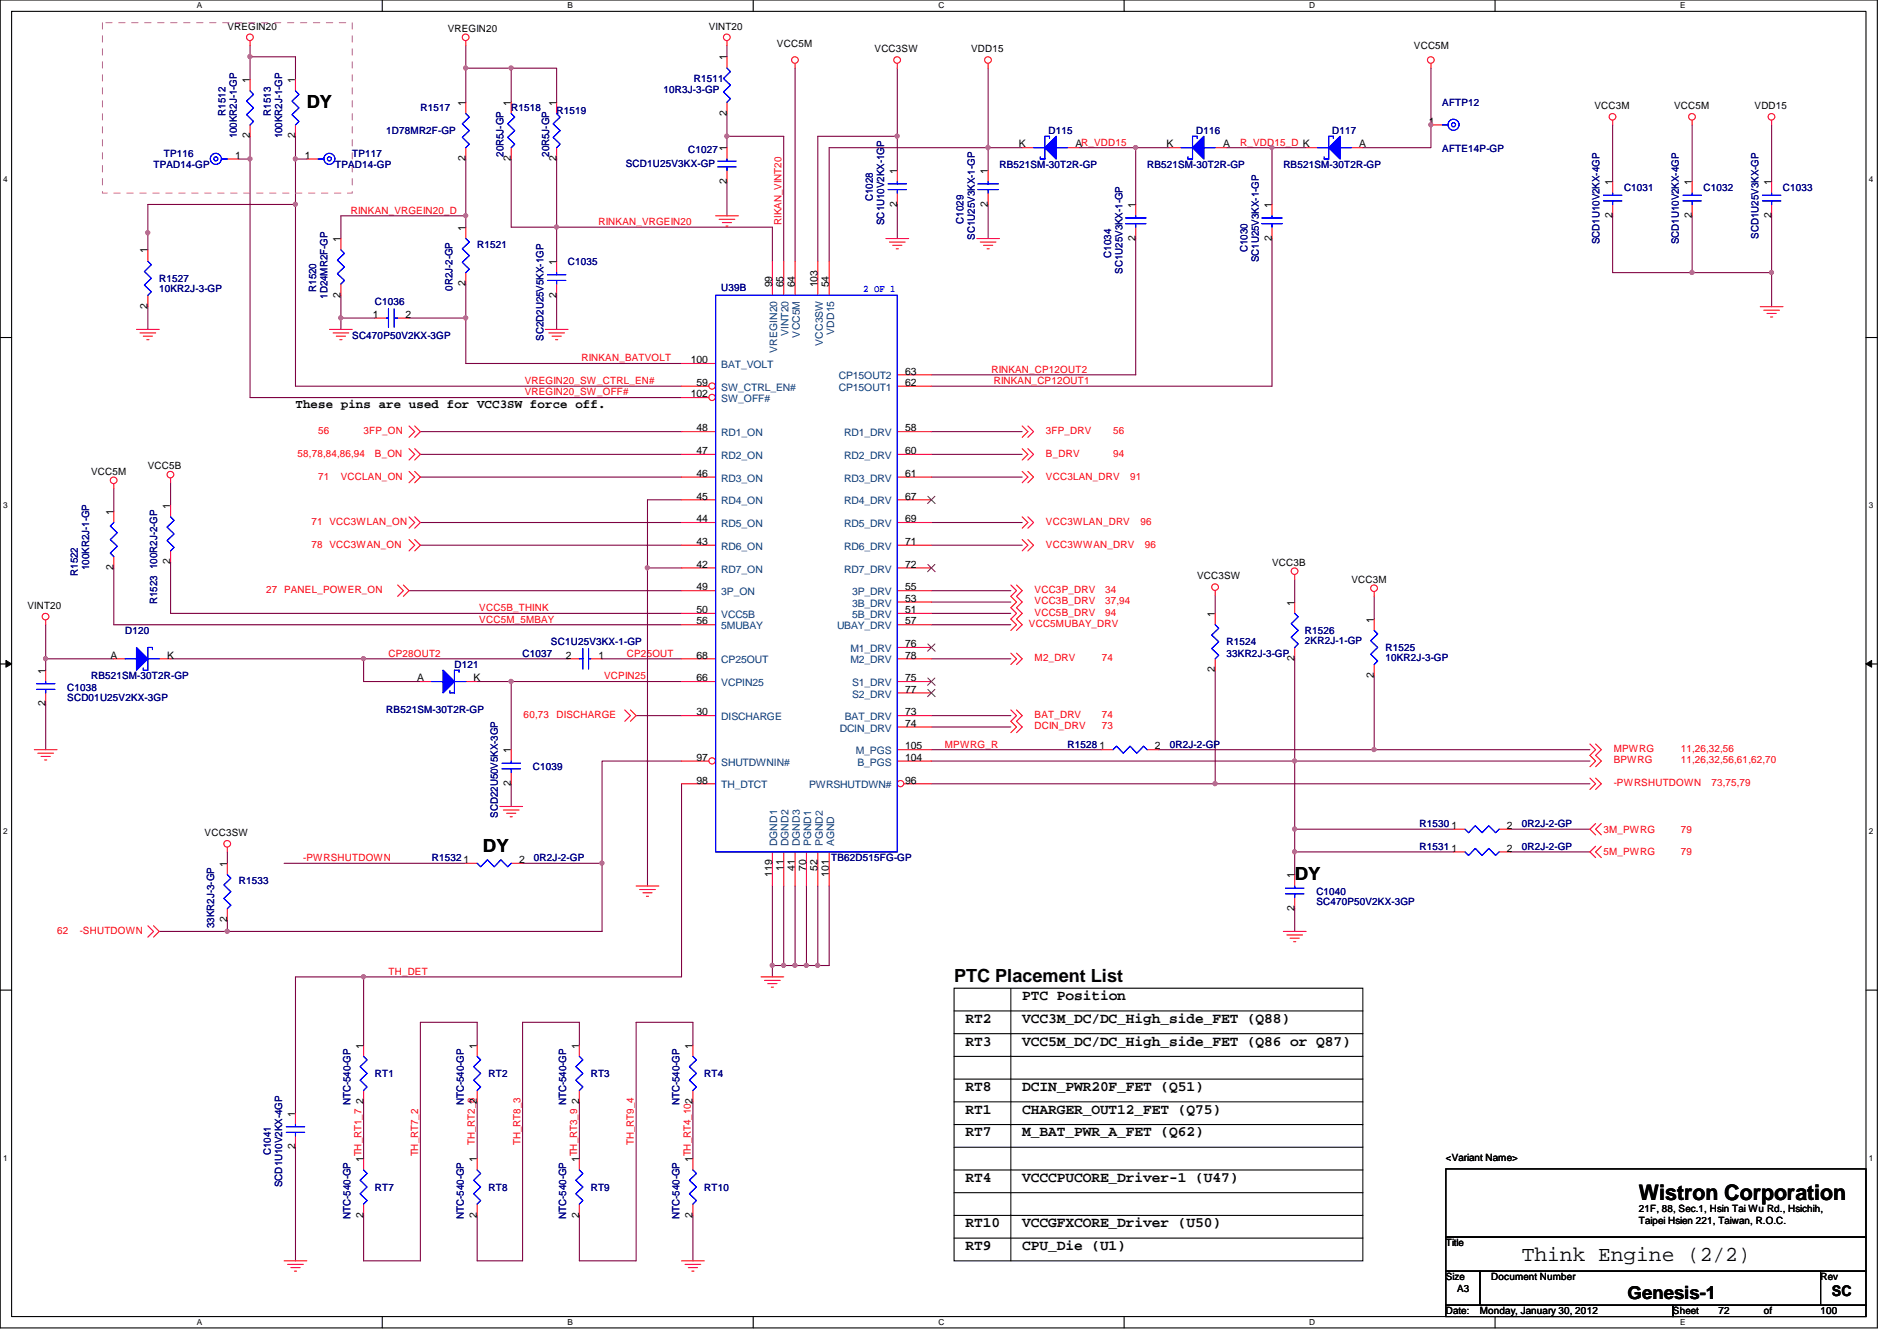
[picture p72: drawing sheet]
<svg xmlns="http://www.w3.org/2000/svg" width="297mm" height="210mm" viewBox="0 0 297 210" stroke-linecap="round" stroke-linejoin="round" font-family="sans-serif">
<defs><g id="words">
<g font-size="3.3">
<text x="256.6" y="187.9">Wistron Corporation</text>
<text x="238.3" y="197.4">Think Engine (2/2)</text>
</g>
<g font-size="2.8">
<text x="48" y="16.8">DY</text>
<text x="75.6" y="133.3">DY</text>
<text x="202.7" y="137.8">DY</text>
<text x="149.4" y="153.8">PTC Placement List</text>
<text x="254.8" y="203.4">Genesis-1</text>
</g>
<g font-size="2.3">
<text x="151.2" y="160.1">RT2</text>
<text x="160.1" y="160.1">VCC3M_DC/DC_High_side_FET (Q88)</text>
<text x="160.1" y="156.5">PTC Position</text>
<text x="151.2" y="163.7">RT3</text>
<text x="160.1" y="163.7">VCC5M_DC/DC_High_side_FET (Q86 or Q87)</text>
<text x="151.2" y="170.8">RT8</text>
<text x="160.1" y="170.8">DCIN_PWR20F_FET (Q51)</text>
<text x="151.2" y="174.3">RT1</text>
<text x="151.2" y="177.9">RT7</text>
<text x="160.1" y="174.3">CHARGER_OUT12_FET (Q75)</text>
<text x="160.1" y="177.9">M_BAT_PWR_A_FET (Q62)</text>
<text x="151.2" y="185">RT4</text>
<text x="160.1" y="185">VCCCPUCORE_Driver-1 (U47)</text>
<text x="151.2" y="192.1">RT10</text>
<text x="151.2" y="195.7">RT9</text>
<text x="160.1" y="192.1">VCCGFXCORE_Driver (U50)</text>
<text x="160.1" y="195.7">CPU_Die (U1)</text>
<text x="286.8" y="202.9">SC</text>
</g>
<text font-size="1.9" x="46.3" y="63.8">These pins are used for VCC3SW force off.</text>
<g font-size="1.6">
<text x="35.6" y="4.7">VREGIN20</text>
<text x="70.1" y="5">VREGIN20</text>
<text x="111" y="4.7">VINT20</text>
<text x="113.8" y="9.4" transform="rotate(-90 113.8 9.4)">1</text>
<text x="121.7" y="7.3">VCC5M</text>
<text x="136.9" y="8.2">VCC3SW</text>
<text x="152.1" y="8.2">VDD15</text>
<text x="221.4" y="7.7">VCC5M</text>
<text x="39.1" y="13" transform="rotate(-90 39.1 13)">1</text>
<text x="46.2" y="13" transform="rotate(-90 46.2 13)">1</text>
<text x="72.9" y="16.6" transform="rotate(-90 72.9 16.6)">1</text>
<text x="80" y="16.6" transform="rotate(-90 80 16.6)">1</text>
<text x="87.1" y="16.6" transform="rotate(-90 87.1 16.6)">1</text>
<text x="249.7" y="17.1">VCC3M</text>
<text x="262.1" y="17.1">VCC5M</text>
<text x="274.7" y="17.1">VDD15</text>
<text x="39.1" y="21.7" transform="rotate(-90 39.1 21.7)">2</text>
<text x="46.2" y="21.7" transform="rotate(-90 46.2 21.7)">2</text>
<text x="113.8" y="23.7" transform="rotate(-90 113.8 23.7)">1</text>
<text x="113.8" y="18.1" transform="rotate(-90 113.8 18.1)">2</text>
<text x="159.6" y="23.1">K</text>
<text x="168.4" y="23.1">AR_VDD15</text>
<text x="182.7" y="23.1">K</text>
<text x="191.5" y="23.1">A</text>
<text x="212.8" y="23.1">A</text>
<text x="223.7" y="19.5">1</text>
<text x="36.8" y="24.8">1</text>
<text x="47.7" y="24.8">1</text>
<text x="72.9" y="25.2" transform="rotate(-90 72.9 25.2)">2</text>
<text x="80" y="25.2" transform="rotate(-90 80 25.2)">2</text>
<text x="87.1" y="25.2" transform="rotate(-90 87.1 25.2)">2</text>
<text x="113.8" y="28.8" transform="rotate(-90 113.8 28.8)">2</text>
<text x="140.5" y="27.2" transform="rotate(-90 140.5 27.2)">1</text>
<text x="154.7" y="27.2" transform="rotate(-90 154.7 27.2)">1</text>
<text x="252.5" y="29" transform="rotate(-90 252.5 29)">1</text>
<text x="264.9" y="29" transform="rotate(-90 264.9 29)">1</text>
<text x="277.4" y="29" transform="rotate(-90 277.4 29)">1</text>
<text x="140.5" y="32.3" transform="rotate(-90 140.5 32.3)">2</text>
<text x="154.7" y="32.3" transform="rotate(-90 154.7 32.3)">2</text>
<text x="177.8" y="32.6" transform="rotate(-90 177.8 32.6)">1</text>
<text x="199.1" y="32.6" transform="rotate(-90 199.1 32.6)">1</text>
<text x="252.5" y="34.1" transform="rotate(-90 252.5 34.1)">2</text>
<text x="264.9" y="34.1" transform="rotate(-90 264.9 34.1)">2</text>
<text x="277.4" y="34.1" transform="rotate(-90 277.4 34.1)">2</text>
<text x="23.1" y="39.7" transform="rotate(-90 23.1 39.7)">1</text>
<text x="53.3" y="37.9" transform="rotate(-90 53.3 37.9)">1</text>
<text x="72.9" y="36.1" transform="rotate(-90 72.9 36.1)">1</text>
<text x="87.1" y="41.4" transform="rotate(-90 87.1 41.4)">1</text>
<text x="177.8" y="37.7" transform="rotate(-90 177.8 37.7)">2</text>
<text x="199.1" y="37.7" transform="rotate(-90 199.1 37.7)">2</text>
<text x="53.3" y="46.6" transform="rotate(-90 53.3 46.6)">2</text>
<text x="72.9" y="44.8" transform="rotate(-90 72.9 44.8)">2</text>
<text x="87.1" y="46.6" transform="rotate(-90 87.1 46.6)">2</text>
<text x="120.9" y="45" transform="rotate(-90 120.9 45)">99</text>
<text x="122.7" y="45" transform="rotate(-90 122.7 45)">65</text>
<text x="124.5" y="45" transform="rotate(-90 124.5 45)">64</text>
<text x="128" y="45" transform="rotate(-90 128 45)">103</text>
<text x="129.8" y="45" transform="rotate(-90 129.8 45)">54</text>
<text x="23.1" y="48.3" transform="rotate(-90 23.1 48.3)">2</text>
<text x="58.4" y="49.7">1</text>
<text x="63.5" y="49.7">2</text>
<text x="108.2" y="56.9">100</text>
<text x="141.7" y="58.6">63</text>
<text x="108.2" y="62.2">102</text>
<text x="109" y="60.4">59</text>
<text x="141.7" y="60.4">62</text>
<text x="109" y="67.5">48</text>
<text x="109" y="71.1">47</text>
<text x="141.7" y="67.5">58</text>
<text x="141.7" y="71.1">60</text>
<text x="14.3" y="74.3">VCC5M</text>
<text x="23.2" y="73.4">VCC5B</text>
<text x="109" y="74.6">46</text>
<text x="141.7" y="74.6">61</text>
<text x="17.8" y="80.6" transform="rotate(-90 17.8 80.6)">1</text>
<text x="26.7" y="79.7" transform="rotate(-90 26.7 79.7)">1</text>
<text x="109" y="78.2">45</text>
<text x="109" y="81.7">44</text>
<text x="141.7" y="78.2">67</text>
<text x="141.7" y="81.7">69</text>
<text x="17.8" y="89.2" transform="rotate(-90 17.8 89.2)">2</text>
<text x="26.7" y="88.3" transform="rotate(-90 26.7 88.3)">2</text>
<text x="109" y="85.3">43</text>
<text x="109" y="88.9">42</text>
<text x="141.7" y="85.3">71</text>
<text x="141.7" y="88.9">72</text>
<text x="199.2" y="88.6">VCC3B</text>
<text x="4.3" y="95.3">VINT20</text>
<text x="109" y="92.4">49</text>
<text x="109" y="96">50</text>
<text x="141.7" y="92.4">55</text>
<text x="141.7" y="94.2">53</text>
<text x="141.7" y="96">51</text>
<text x="187.4" y="90.7">VCC3SW</text>
<text x="202.7" y="94.8" transform="rotate(-90 202.7 94.8)">1</text>
<text x="211.6" y="91.2">VCC3M</text>
<text x="109" y="97.7">56</text>
<text x="141.7" y="101.3">76</text>
<text x="141.7" y="97.7">57</text>
<text x="190.2" y="96.6" transform="rotate(-90 190.2 96.6)">1</text>
<text x="215.1" y="97.5" transform="rotate(-90 215.1 97.5)">1</text>
<text x="7.1" y="105.5" transform="rotate(-90 7.1 105.5)">1</text>
<text x="17.3" y="103.1">A</text>
<text x="26.2" y="103.1">K</text>
<text x="65.3" y="106.6">A</text>
<text x="74.2" y="106.6">K</text>
<text x="88.6" y="103.1">2</text>
<text x="93.7" y="103.1">1</text>
<text x="109" y="103.1">68</text>
<text x="109" y="106.6">66</text>
<text x="141.7" y="103.1">78</text>
<text x="141.7" y="106.6">75</text>
<text x="190.2" y="105.2" transform="rotate(-90 190.2 105.2)">2</text>
<text x="202.7" y="103.5" transform="rotate(-90 202.7 103.5)">2</text>
<text x="215.1" y="106.1" transform="rotate(-90 215.1 106.1)">2</text>
<text x="7.1" y="110.6" transform="rotate(-90 7.1 110.6)">2</text>
<text x="109" y="112">30</text>
<text x="141.7" y="108.4">77</text>
<text x="141.7" y="112">73</text>
<text x="141.7" y="113.7">74</text>
<text x="80" y="117.9" transform="rotate(-90 80 117.9)">1</text>
<text x="109" y="119.1">97</text>
<text x="141.7" y="119.1">104</text>
<text x="141.7" y="117.3">105</text>
<text x="172.2" y="117.3">1</text>
<text x="180.8" y="117.3">2</text>
<text x="80" y="123" transform="rotate(-90 80 123)">2</text>
<text x="109" y="122.6">98</text>
<text x="141.7" y="122.6">96</text>
<text x="32" y="130.9">VCC3SW</text>
<text x="227.3" y="129.8">1</text>
<text x="236" y="129.8">2</text>
<text x="35.6" y="135.7" transform="rotate(-90 35.6 135.7)">1</text>
<text x="72.6" y="135.1">1</text>
<text x="81.3" y="135.1">2</text>
<text x="120.9" y="137.2" transform="rotate(-90 120.9 137.2)">119</text>
<text x="122.7" y="136.4" transform="rotate(-90 122.7 136.4)">11</text>
<text x="124.5" y="136.4" transform="rotate(-90 124.5 136.4)">41</text>
<text x="126.2" y="136.4" transform="rotate(-90 126.2 136.4)">70</text>
<text x="128" y="136.4" transform="rotate(-90 128 136.4)">52</text>
<text x="129.8" y="137.2" transform="rotate(-90 129.8 137.2)">101</text>
<text x="202.7" y="137.5" transform="rotate(-90 202.7 137.5)">1</text>
<text x="227.3" y="133.3">1</text>
<text x="236" y="133.3">2</text>
<text x="202.7" y="142.6" transform="rotate(-90 202.7 142.6)">2</text>
<text x="35.6" y="144.4" transform="rotate(-90 35.6 144.4)">2</text>
<text x="56.9" y="164.1" transform="rotate(-90 56.9 164.1)">1</text>
<text x="74.7" y="164.1" transform="rotate(-90 74.7 164.1)">1</text>
<text x="90.7" y="164.1" transform="rotate(-90 90.7 164.1)">1</text>
<text x="108.5" y="164.1" transform="rotate(-90 108.5 164.1)">1</text>
<text x="56.9" y="172.8" transform="rotate(-90 56.9 172.8)">2</text>
<text x="74.7" y="172.8" transform="rotate(-90 74.7 172.8)">2</text>
<text x="90.7" y="172.8" transform="rotate(-90 90.7 172.8)">2</text>
<text x="46.2" y="179.9" transform="rotate(-90 46.2 179.9)">2</text>
<text x="46.2" y="174.8" transform="rotate(-90 46.2 174.8)">1</text>
<text x="56.9" y="181.9" transform="rotate(-90 56.9 181.9)">1TH_RT1_7</text>
<text x="74.7" y="181.9" transform="rotate(-90 74.7 181.9)">1</text>
<text x="90.7" y="181.9" transform="rotate(-90 90.7 181.9)">1TH_RT3_9</text>
<text x="108.5" y="181.9" transform="rotate(-90 108.5 181.9)">1TH_RT4_102</text>
<text x="226.4" y="181.7">&lt;Variant Name&gt;</text>
<text x="56.9" y="190.6" transform="rotate(-90 56.9 190.6)">2</text>
<text x="74.7" y="190.6" transform="rotate(-90 74.7 190.6)">2</text>
<text x="90.7" y="190.6" transform="rotate(-90 90.7 190.6)">2</text>
<text x="108.5" y="190.6" transform="rotate(-90 108.5 190.6)">2</text>
<text x="256.6" y="189.7">21F, 88, Sec.1, Hsin Tai Wu Rd., Hsichih,</text>
<text x="256.6" y="191.6">Taipei Hsien 221, Taiwan, R.O.C.</text>
<text x="226.4" y="195.1">Title</text>
<text x="226.4" y="200.4">Size</text>
<text x="228.2" y="202.2">A3</text>
<text x="233.5" y="200.4">Document Number</text>
<text x="285.1" y="200.4">Rev</text>
<text x="226.4" y="205.7">Date:</text>
<text x="231.7" y="205.7">Monday, January 30, 2012</text>
<text x="262" y="205.7">Sheet</text>
<text x="269.1" y="205.7">72</text>
<text x="276.2" y="205.7">of</text>
<text x="285.1" y="205.7">100</text>
</g>
<g font-size="1.6" fill="#000080">
<text x="65.8" y="17.4">R1517</text>
<text x="80" y="17.4">R1518</text>
<text x="87.2" y="17.8">R1519</text>
<text x="103.9" y="14.6">10R3J-3-GP</text>
<text x="108.7" y="12.8">R1511</text>
<text x="225.8" y="16.6">AFTP12</text>
<text x="35.3" y="18.1" transform="rotate(-90 35.3 18.1)">R1512</text>
<text x="37.1" y="21.7" transform="rotate(-90 37.1 21.7)">100KR2J-1-GP</text>
<text x="42.4" y="18.1" transform="rotate(-90 42.4 18.1)">R1513</text>
<text x="44.2" y="21.7" transform="rotate(-90 44.2 21.7)">100KR2J-1-GP</text>
<text x="60.5" y="21">1D78MR2F-GP</text>
<text x="164.2" y="21">D115</text>
<text x="187.3" y="21">D116</text>
<text x="208.6" y="21">D117</text>
<text x="225.8" y="23.8">AFTE14P-GP</text>
<text x="24" y="26.3">TPAD14-GP</text>
<text x="25.7" y="24.6">TP116</text>
<text x="52.5" y="26.3">TPAD14-GP</text>
<text x="55.2" y="24.6">TP117</text>
<text x="78.9" y="24.6" transform="rotate(-90 78.9 24.6)">20R5J-GP</text>
<text x="86" y="24.6" transform="rotate(-90 86 24.6)">20R5J-GP</text>
<text x="98" y="26.2">SCD1U25V3KX-GP</text>
<text x="107.8" y="24">C1027</text>
<text x="156.5" y="26.3">RB521SM-30T2R-GP</text>
<text x="179.6" y="26.3">RB521SM-30T2R-GP</text>
<text x="201" y="26.3">RB521SM-30T2R-GP</text>
<text x="254.3" y="29.9">C1031</text>
<text x="266.7" y="29.9">C1032</text>
<text x="279.2" y="29.9">C1033</text>
<text x="136.6" y="31.5" transform="rotate(-90 136.6 31.5)">C1028</text>
<text x="138.4" y="35.2" transform="rotate(-90 138.4 35.2)">SC1U10V2KX-1GP</text>
<text x="150.9" y="35" transform="rotate(-90 150.9 35)">C1029</text>
<text x="74.7" y="38.8">R1521</text>
<text x="88.9" y="41.4">C1035</text>
<text x="152.7" y="37.5" transform="rotate(-90 152.7 37.5)">SC1U25V3KX-1-GP</text>
<text x="174" y="40.3" transform="rotate(-90 174 40.3)">C1034</text>
<text x="195.3" y="39.5" transform="rotate(-90 195.3 39.5)">C1030</text>
<text x="197.1" y="41.1" transform="rotate(-90 197.1 41.1)">SC1U25V3KX-1-GP</text>
<text x="250.4" y="38.2" transform="rotate(-90 250.4 38.2)">SCD1U10V2KX-4GP</text>
<text x="262.9" y="38.2" transform="rotate(-90 262.9 38.2)">SCD1U10V2KX-4GP</text>
<text x="275.3" y="37.3" transform="rotate(-90 275.3 37.3)">SCD1U25V3KX-GP</text>
<text x="24.9" y="44.1">R1527</text>
<text x="24.9" y="45.7">10KR2J-3-GP</text>
<text x="49.5" y="45.7" transform="rotate(-90 49.5 45.7)">R1520</text>
<text x="51.3" y="46.8" transform="rotate(-90 51.3 46.8)">1D24MR2F-GP</text>
<text x="58.7" y="47.7">C1036</text>
<text x="70.9" y="45.5" transform="rotate(-90 70.9 45.5)">0R2J-2-GP</text>
<text x="112.9" y="45.6">U39B</text>
<text x="175.8" y="42.8" transform="rotate(-90 175.8 42.8)">SC1U25V3KX-1-GP</text>
<text x="55.2" y="53">SC470P50V2KX-3GP</text>
<text x="85.1" y="53.3" transform="rotate(-90 85.1 53.3)">SC2D2U25V5KX-1GP</text>
<text x="14" y="89.2" transform="rotate(-90 14 89.2)">100KR2J-1-GP</text>
<text x="12.2" y="90.1" transform="rotate(-90 12.2 90.1)">R1522</text>
<text x="24.6" y="94.6" transform="rotate(-90 24.6 94.6)">R1523 100R2J-2-GP</text>
<text x="19.6" y="99.2">D120</text>
<text x="86.3" y="101">SC1U25V3KX-1-GP</text>
<text x="192.1" y="101">R1524</text>
<text x="204.3" y="99.2">R1526</text>
<text x="204.3" y="100.8">2KR2J-1-GP</text>
<text x="217" y="101.9">R1525</text>
<text x="14.3" y="106.3">RB521SM-30T2R-GP</text>
<text x="71.2" y="104.6">D121</text>
<text x="81.8" y="102.8">C1037</text>
<text x="192.1" y="102.8">33KR2J-3-GP</text>
<text x="217" y="103.5">10KR2J-3-GP</text>
<text x="10.5" y="108.1">C1038</text>
<text x="10.5" y="109.7">SCD01U25V2KX-3GP</text>
<text x="60.5" y="111.7">RB521SM-30T2R-GP</text>
<text x="167.2" y="117">R1528</text>
<text x="183.2" y="117">0R2J-2-GP</text>
<text x="83.4" y="120.6">C1039</text>
<text x="78" y="128" transform="rotate(-90 78 128)">SCD22U50V5KX-3GP</text>
<text x="222.3" y="129.5">R1530</text>
<text x="238.3" y="129.5">0R2J-2-GP</text>
<text x="67.6" y="134.8">R1532</text>
<text x="83.6" y="134.8">0R2J-2-GP</text>
<text x="130.2" y="134.8">TB62D515FG-GP</text>
<text x="222.3" y="133">R1531</text>
<text x="238.3" y="133">0R2J-2-GP</text>
<text x="37.4" y="138.3">R1533</text>
<text x="206.1" y="140.1">C1040</text>
<text x="206.1" y="141.7">SC470P50V2KX-3GP</text>
<text x="33.5" y="145.2" transform="rotate(-90 33.5 145.2)">33KR2J-3-GP</text>
<text x="54.9" y="173" transform="rotate(-90 54.9 173)">NTC-540-GP</text>
<text x="58.7" y="168.6">RT1</text>
<text x="72.6" y="173" transform="rotate(-90 72.6 173)">NTC-540-GP</text>
<text x="76.5" y="168.6">RT2</text>
<text x="88.6" y="173" transform="rotate(-90 88.6 173)">NTC-540-GP</text>
<text x="92.5" y="168.6">RT3</text>
<text x="106.4" y="173" transform="rotate(-90 106.4 173)">NTC-540-GP</text>
<text x="110.3" y="168.6">RT4</text>
<text x="42.4" y="180.8" transform="rotate(-90 42.4 180.8)">C1041</text>
<text x="44.2" y="185.8" transform="rotate(-90 44.2 185.8)">SCD1U10V2KX-4GP</text>
<text x="54.9" y="190.8" transform="rotate(-90 54.9 190.8)">NTC-540-GP</text>
<text x="58.7" y="186.4">RT7</text>
<text x="72.6" y="190.8" transform="rotate(-90 72.6 190.8)">NTC-540-GP</text>
<text x="76.5" y="186.4">RT8</text>
<text x="88.6" y="190.8" transform="rotate(-90 88.6 190.8)">NTC-540-GP</text>
<text x="92.5" y="186.4">RT9</text>
<text x="106.4" y="190.8" transform="rotate(-90 106.4 190.8)">NTC-540-GP</text>
<text x="110.3" y="186.4">RT10</text>
</g>
<g font-size="1.6" fill="#f00">
<text x="194.2" y="22.8">R_VDD15_D K</text>
<text x="54.9" y="33.4">RINKAN_VRGEIN20_D</text>
<text x="93.7" y="35.2">RINKAN_VRGEIN20</text>
<text x="122.4" y="35.2" transform="rotate(-90 122.4 35.2)">RIKAN_VINT20</text>
<text x="91.1" y="56.6">RINKAN_BATVOLT</text>
<text x="155.2" y="58.3">RINKAN_CP12OUT2</text>
<text x="82.2" y="61.9">VREGIN20_SW_OFF#</text>
<text x="82.2" y="60.1">VREGIN20_SW_CTRL_EN#</text>
<text x="155.6" y="60.1">RINKAN_CP12OUT1</text>
<text x="46.6" y="71.5">58,78,84,86,94</text>
<text x="49.8" y="67.9">56</text>
<text x="56.9" y="67.9">3FP_ON</text>
<text x="58.7" y="71.5">B_ON</text>
<text x="163.8" y="67.9">3FP_DRV</text>
<text x="163.8" y="71.5">B_DRV</text>
<text x="174.3" y="67.9">56</text>
<text x="174.3" y="71.5">94</text>
<text x="49.8" y="75.1">71</text>
<text x="53.4" y="75.1">VCCLAN_ON</text>
<text x="163.8" y="75.1">VCC3LAN_DRV</text>
<text x="176.9" y="75.1">91</text>
<text x="48.8" y="82.2">71 VCC3WLAN_ON</text>
<text x="163.8" y="82.2">VCC3WLAN_DRV</text>
<text x="178.6" y="82.2">96</text>
<text x="48.8" y="85.7">78 VCC3WAN_ON</text>
<text x="163.8" y="85.7">VCC3WWAN_DRV</text>
<text x="179.3" y="85.7">96</text>
<text x="41.7" y="92.8">27 PANEL_POWER_ON</text>
<text x="75.1" y="95.7">VCC5B_THINK</text>
<text x="162" y="92.8">VCC3P_DRV</text>
<text x="162" y="94.6">VCC3B_DRV</text>
<text x="173.1" y="92.8">34</text>
<text x="173.1" y="94.6">37,94</text>
<text x="75.1" y="97.5">VCC5M_5MBAY</text>
<text x="161.1" y="98.2">VCC5MUBAY_DRV</text>
<text x="162" y="96.4">VCC5B_DRV</text>
<text x="173.1" y="96.4">94</text>
<text x="60.8" y="102.8">CP28OUT2</text>
<text x="94.6" y="106.3">VCPIN25</text>
<text x="98.2" y="102.8">CP25OUT</text>
<text x="162" y="103.5">M2_DRV</text>
<text x="172.5" y="103.5">74</text>
<text x="82" y="112.4">60,73</text>
<text x="87.2" y="112.4">DISCHARGE</text>
<text x="162" y="112.4">BAT_DRV</text>
<text x="172.5" y="112.4">74</text>
<text x="148" y="117">MPWRG_R</text>
<text x="162" y="114.2">DCIN_DRV</text>
<text x="172.5" y="114.2">73</text>
<text x="252.7" y="119.5">BPWRG</text>
<text x="252.7" y="117.7">MPWRG</text>
<text x="263.2" y="119.5">11,26,32,56,61,62,70</text>
<text x="263.2" y="117.7">11,26,32,56</text>
<text x="252.7" y="123.1">-PWRSHUTDOWN</text>
<text x="268" y="123.1">73,75,79</text>
<text x="251.1" y="130.3">3M_PWRG</text>
<text x="263.2" y="130.3">79</text>
<text x="47.5" y="134.8">-PWRSHUTDOWN</text>
<text x="251.1" y="133.9">5M_PWRG</text>
<text x="263.2" y="133.9">79</text>
<text x="8.9" y="146.2">62</text>
<text x="12.5" y="146.2">-SHUTDOWN</text>
<text x="60.8" y="152.6">TH_DET</text>
<text x="74.4" y="179.2" transform="rotate(-90 74.4 179.2)">TH_RT2_8</text>
<text x="81.5" y="179.2" transform="rotate(-90 81.5 179.2)">TH_RT8_3</text>
<text x="99.3" y="179.2" transform="rotate(-90 99.3 179.2)">TH_RT9_4</text>
<text x="65.5" y="181" transform="rotate(-90 65.5 181)">TH_RT7_2</text>
</g>
<text font-size="1.6" fill="#00f" x="135.2" y="45.7">2 OF 1</text>
<g font-size="1.6" fill="#004080">
<text x="123.5" y="52.7" transform="rotate(-90 123.5 52.7)">VINT20</text>
<text x="125.3" y="52.8" transform="rotate(-90 125.3 52.8)">VCC5M</text>
<text x="130.6" y="52.4" transform="rotate(-90 130.6 52.4)">VDD15</text>
<text x="112.9" y="57.6">BAT_VOLT</text>
<text x="121.7" y="55.2" transform="rotate(-90 121.7 55.2)">VREGIN20</text>
<text x="128.8" y="54.1" transform="rotate(-90 128.8 54.1)">VCC3SW</text>
<text x="131.4" y="59.4">CP15OUT2</text>
<text x="112.9" y="61.2">SW_CTRL_EN#</text>
<text x="112.9" y="62.9">SW_OFF#</text>
<text x="131.4" y="61.2">CP15OUT1</text>
<text x="112.9" y="68.3">RD1_ON</text>
<text x="112.9" y="71.8">RD2_ON</text>
<text x="132.2" y="68.3">RD1_DRV</text>
<text x="132.2" y="71.8">RD2_DRV</text>
<text x="112.9" y="75.4">RD3_ON</text>
<text x="132.2" y="75.4">RD3_DRV</text>
<text x="112.9" y="79">RD4_ON</text>
<text x="112.9" y="82.5">RD5_ON</text>
<text x="132.2" y="79">RD4_DRV</text>
<text x="132.2" y="82.5">RD5_DRV</text>
<text x="112.9" y="86.1">RD6_ON</text>
<text x="112.9" y="89.6">RD7_ON</text>
<text x="132.2" y="86.1">RD6_DRV</text>
<text x="132.2" y="89.6">RD7_DRV</text>
<text x="112.9" y="93.2">3P_ON</text>
<text x="133.4" y="93.2">3P_DRV</text>
<text x="133.4" y="95">3B_DRV</text>
<text x="112.9" y="96.7">VCC5B</text>
<text x="112.9" y="98.5">5MUBAY</text>
<text x="131.1" y="98.5">UBAY_DRV</text>
<text x="133.4" y="96.7">5B_DRV</text>
<text x="112.9" y="103.8">CP25OUT</text>
<text x="112.9" y="107.4">VCPIN25</text>
<text x="133.2" y="102.1">M1_DRV</text>
<text x="133.2" y="103.8">M2_DRV</text>
<text x="133.4" y="107.4">S1_DRV</text>
<text x="112.9" y="112.7">DISCHARGE</text>
<text x="132.3" y="112.7">BAT_DRV</text>
<text x="133.4" y="109.2">S2_DRV</text>
<text x="112.9" y="119.8">SHUTDWNIN#</text>
<text x="131.5" y="114.5">DCIN_DRV</text>
<text x="134" y="118.1">M_PGS</text>
<text x="134.3" y="119.8">B_PGS</text>
<text x="112.9" y="123.4">TH_DTCT</text>
<text x="126.7" y="123.4">PWRSHUTDWN#</text>
<text x="121.7" y="132.5" transform="rotate(-90 121.7 132.5)">DGND1</text>
<text x="123.5" y="132.5" transform="rotate(-90 123.5 132.5)">DGND2</text>
<text x="125.3" y="132.5" transform="rotate(-90 125.3 132.5)">DGND3</text>
<text x="127" y="132.5" transform="rotate(-90 127 132.5)">PGND1</text>
<text x="128.8" y="132.5" transform="rotate(-90 128.8 132.5)">PGND2</text>
<text x="130.6" y="132.5" transform="rotate(-90 130.6 132.5)">AGND</text>
</g>
<g font-size="1.3">
<text x="30.8" y="1.3">A</text>
<text x="88.9" y="1.3">B</text>
<text x="146.9" y="1.3">C</text>
<text x="205" y="1.3">D</text>
<text x="263.1" y="1.3">E</text>
<text x=".5" y="28.4">4</text>
<text x="292.6" y="28.4">4</text>
<text x=".5" y="79.5">3</text>
<text x="292.6" y="79.5">3</text>
<text x=".5" y="130.6">2</text>
<text x="292.6" y="130.6">2</text>
<text x=".5" y="181.7">1</text>
<text x="292.6" y="181.7">1</text>
<text x="30.8" y="207.4">A</text>
<text x="88.9" y="207.4">B</text>
<text x="146.9" y="207.4">C</text>
<text x="205" y="207.4">D</text>
<text x="263.1" y="207.4">E</text>
</g>
</g></defs>
<path d="M0 0h294v207.9h-294zM1.8 1.8h290.4v204.3h-290.4z" fill="none" stroke="#000" stroke-width=".17"/>
<g fill="#fff">
<path d="M30.8 .2h.8v1.4h-.8z"/>
<path d="M30.8 206.2h.8v1.4h-.8z"/>
</g>
<path d="M59.9 0v1.8M59.9 206.1v1.8" fill="none" stroke="#000" stroke-width=".17"/>
<g fill="#fff">
<path d="M88.9 .2h.8v1.4h-.8z"/>
<path d="M88.9 206.2h.8v1.4h-.8z"/>
</g>
<path d="M117.9 0v1.8M117.9 206.1v1.8" fill="none" stroke="#000" stroke-width=".17"/>
<g fill="#fff">
<path d="M146.9 .2h.9v1.4h-.9z"/>
<path d="M146.9 206.2h.9v1.4h-.9z"/>
</g>
<path d="M176 0v1.8M176 206.1v1.8" fill="none" stroke="#000" stroke-width=".17"/>
<g fill="#fff">
<path d="M205 .2h.9v1.4h-.9z"/>
<path d="M205 206.2h.9v1.4h-.9z"/>
</g>
<path d="M234.1 0v1.8M234.1 206.1v1.8" fill="none" stroke="#000" stroke-width=".17"/>
<g fill="#fff">
<path d="M263.1 .2h.8v1.4h-.8z"/>
<path d="M263.1 206.2h.8v1.4h-.8z"/>
<path d="M.5 27.3h.7v1.4h-.7z"/>
<path d="M292.6 27.3h.7v1.4h-.7z"/>
<path d="M.5 78.4h.7v1.4h-.7z"/>
<path d="M292.6 78.4h.7v1.4h-.7z"/>
</g>
<path d="M0 52.8h1.8M292.2 52.8h1.8" fill="none" stroke="#000" stroke-width=".17"/>
<g fill="#fff">
<path d="M.5 129.5h.7v1.4h-.7z"/>
<path d="M292.6 129.5h.7v1.4h-.7z"/>
</g>
<path d="M0 103.9h1.8M292.2 103.9h1.8" fill="none" stroke="#000" stroke-width=".17"/>
<path d="M.9 103.4l.9 .5-.9 .5zM292.2 103.9l.9-.5v1z" fill="#000"/>
<path d="M.9 103.4l.9 .5-.9 .5zM292.2 103.9l.9-.5v1z" fill="none" stroke="#000" stroke-width=".16"/>
<g fill="#fff">
<path d="M.5 180.5h.7v1.4h-.7z"/>
<path d="M292.6 180.5h.7v1.4h-.7z"/>
</g>
<path d="M0 155h1.8M292.2 155h1.8" fill="none" stroke="#000" stroke-width=".17"/>
<g fill="none" stroke="#800040" stroke-width=".17">
<path d="M128.1 21.3h12.4v5.4M140.5 32v5.3M154.7 23.1v3.6M154.7 32v5.3M44.5 135.1h28.4M81.8 135.1h12.5M46.3 152.9h10.6M46.3 179.6v17.8M56.9 172.5v8.9M74.7 163.6v-3.6h-8.9v37.4h-8.9v-7.2M90.7 160h-8.9v37.4h-7.1v-7.2M90.7 172.5v8.9"/>
<path d="M108.5 163.6v-3.6h-8.9v37.4h-8.9v-7.2M108.5 172.5v8.9M108.5 190.2v7.2"/>
</g>
<circle cx="140.5" cy="21.3" r=".32" fill="#f0f"/>
<circle cx="140.5" cy="21.3" r=".32" fill="none" stroke="#f0f" stroke-width=".17"/>
<path d="M72.9 33.8v1.8M122.7 21.3v19.6M145.8 58.7h32M145.8 60.5h53.4" fill="none" stroke="#800040" stroke-width=".17"/>
<circle cx="72.9" cy="33.8" r=".32" fill="#f0f"/>
<circle cx="72.9" cy="33.8" r=".32" fill="none" stroke="#f0f" stroke-width=".17"/>
<path d="M53.4 33.8v3.5M87.2 35.6h33.7" fill="none" stroke="#800040" stroke-width=".17"/>
<circle cx="87.1" cy="35.5" r=".32" fill="#f0f"/>
<circle cx="87.1" cy="35.5" r=".32" fill="none" stroke="#f0f" stroke-width=".17"/>
<path d="M72.9 24.9v8.9M120.9 35.6v5.3M53.4 49.8v1.8M56.9 152.9v10.7M74.7 172.5v8.9" fill="none" stroke="#800040" stroke-width=".17"/>
<circle cx="56.9" cy="152.9" r=".32" fill="#f0f"/>
<circle cx="56.9" cy="152.9" r=".32" fill="none" stroke="#f0f" stroke-width=".17"/>
<path d="M202.7 129.8h24.9M46.3 152.9v21.3M90.7 160v3.6" fill="none" stroke="#800040" stroke-width=".17"/>
<circle cx="202.7" cy="129.8" r=".32" fill="#f0f"/>
<circle cx="202.7" cy="129.8" r=".32" fill="none" stroke="#f0f" stroke-width=".17"/>
<g fill="none" stroke="#800040" stroke-width=".17">
<path d="M124.5 10.7v30.2M154.7 10.7v12.4M37.4 24.9h1.8M53.4 33.8h19.5M72.9 44.4v5.4M17.8 76.5v3.5M26.7 75.6v3.5M26.7 88v8M101.4 88.9h5.3M190.3 93.2v2.8M202.7 90.7v3.5M215.2 93.3v3.6"/>
<path d="M190.3 104.9v17.8h-44.5M215.2 105.8v11.5M236.5 133.3h12.5"/>
</g>
<circle cx="190.3" cy="122.7" r=".32" fill="#f0f"/>
<circle cx="190.3" cy="122.7" r=".32" fill="none" stroke="#f0f" stroke-width=".17"/>
<path d="M39.2 8.9v3.5M56.9 152.9h49.8" fill="none" stroke="#800040" stroke-width=".17"/>
<circle cx="39.1" cy="8.9" r=".32" fill="#f0f"/>
<circle cx="39.1" cy="8.9" r=".32" fill="none" stroke="#f0f" stroke-width=".17"/>
<path d="M39.2 8.9h7.1v3.5M39.2 21.3v3.6M46.3 32v28.5" fill="none" stroke="#800040" stroke-width=".17"/>
<circle cx="46.2" cy="32" r=".32" fill="#f0f"/>
<circle cx="46.2" cy="32" r=".32" fill="none" stroke="#f0f" stroke-width=".17"/>
<path d="M39.2 24.9v37.3h67.5M46.3 24.9h1.7M72.9 56.9h33.8M46.3 60.5h60.4" fill="none" stroke="#800040" stroke-width=".17"/>
<circle cx="39.1" cy="24.9" r=".32" fill="#f0f"/>
<circle cx="39.1" cy="24.9" r=".32" fill="none" stroke="#f0f" stroke-width=".17"/>
<path d="M53.4 49.8h5.3" fill="none" stroke="#800040" stroke-width=".17"/>
<circle cx="53.4" cy="49.8" r=".32" fill="#f0f"/>
<circle cx="53.4" cy="49.8" r=".32" fill="none" stroke="#f0f" stroke-width=".17"/>
<path d="M53.4 46.2v3.6M64 49.8h8.9v7.1" fill="none" stroke="#800040" stroke-width=".17"/>
<circle cx="72.9" cy="49.8" r=".32" fill="#f0f"/>
<circle cx="72.9" cy="49.8" r=".32" fill="none" stroke="#f0f" stroke-width=".17"/>
<path d="M72.9 7.1v3.6h7.1" fill="none" stroke="#800040" stroke-width=".17"/>
<circle cx="72.9" cy="10.6" r=".32" fill="#f0f"/>
<circle cx="72.9" cy="10.6" r=".32" fill="none" stroke="#f0f" stroke-width=".17"/>
<circle cx="80" cy="10.6" r=".32" fill="#f0f"/>
<circle cx="80" cy="10.6" r=".32" fill="none" stroke="#f0f" stroke-width=".17"/>
<path d="M72.9 10.7v5.3M80 16v-5.3h7.2v5.3M113.8 7.1v1.8M113.8 17.8v3.5h8.9M80 24.9v10.7M87.2 24.9v10.7M113.8 28.4v5.4" fill="none" stroke="#800040" stroke-width=".17"/>
<circle cx="113.8" cy="21.3" r=".32" fill="#f0f"/>
<circle cx="113.8" cy="21.3" r=".32" fill="none" stroke="#f0f" stroke-width=".17"/>
<path d="M140.5 10.7v10.6M113.8 21.3v1.8M128.1 21.3v19.6M154.7 23.1h-24.9v17.8" fill="none" stroke="#800040" stroke-width=".17"/>
<circle cx="154.7" cy="23.1" r=".32" fill="#f0f"/>
<circle cx="154.7" cy="23.1" r=".32" fill="none" stroke="#f0f" stroke-width=".17"/>
<path d="M154.7 23.1h5.4M168.9 23.1h8.9v8.9" fill="none" stroke="#800040" stroke-width=".17"/>
<circle cx="177.8" cy="23.1" r=".32" fill="#f0f"/>
<circle cx="177.8" cy="23.1" r=".32" fill="none" stroke="#f0f" stroke-width=".17"/>
<path d="M177.8 37.3v21.4M177.8 23.1h5.4M192.1 23.1h7.1v8.9M199.2 37.3v23.2" fill="none" stroke="#800040" stroke-width=".17"/>
<circle cx="199.2" cy="23.1" r=".32" fill="#f0f"/>
<circle cx="199.2" cy="23.1" r=".32" fill="none" stroke="#f0f" stroke-width=".17"/>
<path d="M224.1 19.6v3.5h-10.7M199.2 23.1h5.3" fill="none" stroke="#800040" stroke-width=".17"/>
<circle cx="224" cy="19.5" r=".32" fill="#f0f"/>
<circle cx="224" cy="19.5" r=".32" fill="none" stroke="#f0f" stroke-width=".17"/>
<path d="M265 19.6v8.8M277.4 19.6v8.8M265 33.8v8.9h12.4v5.3" fill="none" stroke="#800040" stroke-width=".17"/>
<circle cx="277.4" cy="42.6" r=".32" fill="#f0f"/>
<circle cx="277.4" cy="42.6" r=".32" fill="none" stroke="#f0f" stroke-width=".17"/>
<circle cx="264.9" cy="42.6" r=".32" fill="#f0f"/>
<circle cx="264.9" cy="42.6" r=".32" fill="none" stroke="#f0f" stroke-width=".17"/>
<g fill="none" stroke="#800040" stroke-width=".17">
<path d="M252.5 19.6v8.8M252.5 33.8v8.9M145.8 67.6h14.3M145.8 71.1h14.3M145.8 74.7h14.3M145.8 81.8h14.3M145.8 97.8h12.5M145.8 96h12.5M145.8 94.2h12.5M145.8 92.5h12.5M145.8 103.1h12.5M145.8 112h12.5"/>
<path d="M145.8 113.8h12.5M145.8 117.3h26.7M181.4 117.3h67.6"/>
</g>
<circle cx="215.2" cy="117.3" r=".32" fill="#f0f"/>
<circle cx="215.2" cy="117.3" r=".32" fill="none" stroke="#f0f" stroke-width=".17"/>
<path d="M202.7 103.1v16h-56.9" fill="none" stroke="#800040" stroke-width=".17"/>
<circle cx="202.7" cy="119.1" r=".32" fill="#f0f"/>
<circle cx="202.7" cy="119.1" r=".32" fill="none" stroke="#f0f" stroke-width=".17"/>
<path d="M249 119.1h-46.3v10.7M190.3 122.7h58.7M202.7 133.3h24.9" fill="none" stroke="#800040" stroke-width=".17"/>
<circle cx="202.7" cy="133.3" r=".32" fill="#f0f"/>
<circle cx="202.7" cy="133.3" r=".32" fill="none" stroke="#f0f" stroke-width=".17"/>
<path d="M277.4 33.8v8.9M252.5 42.7h12.5M120.9 138.7v12.4M129.8 138.7v12.4M202.7 129.8v7.1M236.5 129.8h12.5M202.7 142.2v3.6" fill="none" stroke="#800040" stroke-width=".17"/>
<circle cx="120.9" cy="151.1" r=".32" fill="#f0f"/>
<circle cx="120.9" cy="151.1" r=".32" fill="none" stroke="#f0f" stroke-width=".17"/>
<path d="M124.5 138.7v12.4M128.1 151.1h1.7" fill="none" stroke="#800040" stroke-width=".17"/>
<circle cx="124.5" cy="151.1" r=".32" fill="#f0f"/>
<circle cx="124.5" cy="151.1" r=".32" fill="none" stroke="#f0f" stroke-width=".17"/>
<path d="M128.1 138.7v12.4" fill="none" stroke="#800040" stroke-width=".17"/>
<circle cx="128" cy="151.1" r=".32" fill="#f0f"/>
<circle cx="128" cy="151.1" r=".32" fill="none" stroke="#f0f" stroke-width=".17"/>
<path d="M126.3 138.7v12.4h1.8" fill="none" stroke="#800040" stroke-width=".17"/>
<circle cx="126.3" cy="151.1" r=".32" fill="#f0f"/>
<circle cx="126.3" cy="151.1" r=".32" fill="none" stroke="#f0f" stroke-width=".17"/>
<path d="M106.7 122.7v30.2M24.9 145.8h10.7M124.5 151.1h1.8" fill="none" stroke="#800040" stroke-width=".17"/>
<circle cx="35.6" cy="145.8" r=".32" fill="#f0f"/>
<circle cx="35.6" cy="145.8" r=".32" fill="none" stroke="#f0f" stroke-width=".17"/>
<path d="M106.7 119.1h-12.4v16M35.6 133.3v1.8M35.6 144v1.8h58.7" fill="none" stroke="#800040" stroke-width=".17"/>
<circle cx="94.2" cy="135.1" r=".32" fill="#f0f"/>
<circle cx="94.2" cy="135.1" r=".32" fill="none" stroke="#f0f" stroke-width=".17"/>
<path d="M74.7 106.7h5.3M80 106.7h26.7M80 106.7v10.6M80 122.7v3.5M94.3 135.1v10.7" fill="none" stroke="#800040" stroke-width=".17"/>
<circle cx="80" cy="106.7" r=".32" fill="#f0f"/>
<circle cx="80" cy="106.7" r=".32" fill="none" stroke="#f0f" stroke-width=".17"/>
<path d="M7.2 97.8v5.3h10.6M64 92.5h42.7M7.2 110.2v7.1M56.9 103.1h32M94.3 103.1h12.4M99.6 112h7.1" fill="none" stroke="#800040" stroke-width=".17"/>
<circle cx="7.1" cy="103.1" r=".32" fill="#f0f"/>
<circle cx="7.1" cy="103.1" r=".32" fill="none" stroke="#f0f" stroke-width=".17"/>
<path d="M7.2 103.1v1.8M56.9 103.1v3.6" fill="none" stroke="#800040" stroke-width=".17"/>
<circle cx="56.9" cy="103.1" r=".32" fill="#f0f"/>
<circle cx="56.9" cy="103.1" r=".32" fill="none" stroke="#f0f" stroke-width=".17"/>
<path d="M17.8 88.9v8.9h88.9M26.7 96h80M101.4 88.9v49.8M26.7 103.1h30.2M56.9 106.7h8.9" fill="none" stroke="#800040" stroke-width=".17"/>
<circle cx="101.4" cy="88.9" r=".32" fill="#f0f"/>
<circle cx="101.4" cy="88.9" r=".32" fill="none" stroke="#f0f" stroke-width=".17"/>
<path d="M80 35.6h7.2v5.3M87.2 46.2v5.4M65.8 74.7h40.9M65.8 71.1h40.9M65.8 67.6h40.9M65.8 81.8h40.9M122.7 138.7v12.4" fill="none" stroke="#800040" stroke-width=".17"/>
<circle cx="122.7" cy="151.1" r=".32" fill="#f0f"/>
<circle cx="122.7" cy="151.1" r=".32" fill="none" stroke="#f0f" stroke-width=".17"/>
<path d="M39.2 7.1v1.8M224.1 10.7v8.9M46.3 21.3v10.7h-23.1M106.7 78.2h-5.3v10.7M65.8 85.3h40.9M145.8 85.3h14.3M124.5 151.1h-3.6v1.8" fill="none" stroke="#800040" stroke-width=".17"/>
<circle cx="46.2" cy="24.9" r=".32" fill="#f0f"/>
<circle cx="46.2" cy="24.9" r=".32" fill="none" stroke="#f0f" stroke-width=".17"/>
<path d="M23.2 36.4v2.7M23.2 48v3.6" fill="none" stroke="#800040" stroke-width=".17"/>
<circle cx="23.1" cy="36.4" r=".32" fill="#f0f"/>
<circle cx="23.1" cy="36.4" r=".32" fill="none" stroke="#f0f" stroke-width=".17"/>
<path d="M23.2 32v4.4" fill="none" stroke="#800040" stroke-width=".17"/>
<g fill="none" stroke="#f00" stroke-width=".17">
<path d="M39.2 6.4v.7M72.9 6.4v.7M80 16v1.8M113.8 6.4v.7M124.5 9.9v.8M140.5 9.9v.8M154.7 9.9v.8M224.1 9.9v.8M252.5 18.8v.8M265 18.8v.8M277.4 18.8v.8M80 23.1v1.8"/>
<path d="M112.1 33.8h3.5M112.6 34.3h2.5M113.1 34.8h1.5M113.7 35.4h.3M138.7 37.3h3.6M139.3 37.9h2.4M139.8 38.4h1.4M140.3 38.9h.4M152.9 37.3h3.6M153.5 37.9h2.5M154 38.4h1.4M154.6 38.9h.3"/>
<path d="M204.5 23.1h1.8M211.6 23.1h1.8M277.4 28.4v1.8M277.4 32v1.8M21.4 51.6h3.5M21.9 52.1h2.5M22.4 52.6h1.5M23 53.2h.3M51.6 51.6h3.6M52.2 52.1h2.4M52.7 52.6h1.4M53.2 53.2h.3"/>
<path d="M85.4 51.6h3.5M85.9 52.1h2.5M86.4 52.6h1.5M87 53.2h.3M275.6 48h3.6M276.2 48.6h2.4M276.7 49.1h1.4M277.2 49.6h.4M17.8 75.7v.8M26.7 74.8v.8M64 66.7l.9 .9-.9 .9M64 73.8l.9 .9-.9 .9"/>
<path d="M64 70.2l.9 .9-.9 .9M64.9 66.7l.9 .9-.9 .9M64.9 73.8l.9 .9-.9 .9M64.9 70.2l.9 .9-.9 .9M160.1 66.7l.8 .9-.8 .9M160.1 70.2l.8 .9-.8 .9M160.1 73.8l.8 .9-.8 .9M160.9 66.7l.9 .9-.9 .9M160.9 70.2l.9 .9-.9 .9M160.9 73.8l.9 .9-.9 .9M7.2 97.1v.7M62.3 91.6l.9 .9-.9 .8"/>
<path d="M63.2 91.6l.8 .9-.8 .8M64 80.9l.9 .9-.9 .9M64 84.5l.9 .8-.9 .9M64.9 80.9l.9 .9-.9 .9M64.9 84.5l.9 .8-.9 .9M158.3 91.6l.9 .9-.9 .8 .9 .9-.9 .9 .9 .9-.9 .9 .9 .9-.9 .9M159.2 91.6l.9 .9-.9 .8 .9 .9-.9 .9 .9 .9-.9 .9 .9 .9-.9 .9M160.1 80.9l.8 .9-.8 .9M160.1 84.5l.8 .8-.8 .9M160.9 80.9l.9 .9-.9 .9M160.9 84.5l.9 .8-.9 .9M190.3 92.5v.7"/>
<path d="M202.7 90v.7M215.2 92.6v.7M5.4 117.3h3.5M5.9 117.9h2.5M6.4 118.4h1.5M7 119h.3M97.8 111.1l.9 .9-.9 .9M98.7 111.1l.9 .9-.9 .9M158.3 102.2l.9 .9-.9 .9M158.3 111.1l.9 .9-.9 .9 .9 .9-.9 .9M159.2 102.2l.9 .9-.9 .9M159.2 111.1l.9 .9-.9 .9 .9 .9-.9 .9"/>
<path d="M249 116.5l.8 .8-.8 .9 .8 .9-.8 .9M249.8 116.5l.9 .8-.9 .9 .9 .9-.9 .9M35.6 132.6v.7M78.3 126.2h3.5M78.8 126.8h2.5M79.3 127.3h1.5M79.9 127.8h.3M99.6 138.7h3.6M100.2 139.2h2.4M100.7 139.7h1.4M249 121.8l.8 .9-.8 .9M249.8 121.8l.9 .9-.9 .9"/>
<path d="M249.8 128.9l-.8 .9 .8 .9M249.8 132.5l-.8 .8 .8 .9M250.7 128.9l-.9 .9 .9 .9M250.7 132.5l-.9 .8 .9 .9M23.2 144.9l.8 .9-.8 .9M24 144.9l.9 .9-.9 .9M101.2 140.3h.4M119.2 152.9h3.5M119.7 153.5h2.5M120.2 154h1.5M120.8 154.5h.3M201 145.8h3.5"/>
<path d="M201.5 146.3h2.5M202 146.9h1.5M202.6 147.4h.3M46.3 174.2v1.8M46.3 177.8v1.8M74.7 163.6v1.8M74.7 170.7v1.8M108.5 163.6v1.8M108.5 170.7v1.8M44.5 197.4h3.5M45 197.9h2.5M45.5 198.4h1.5"/>
<path d="M46.1 199h.3M106.7 197.4h3.6M107.3 197.9h2.4M107.8 198.4h1.4M108.3 199h.4"/>
<circle cx="39.1" cy="5.8" r=".52"/>
<circle cx="72.9" cy="5.8" r=".52"/>
<circle cx="113.8" cy="5.8" r=".52"/>
<circle cx="124.5" cy="9.4" r=".52"/>
<circle cx="140.5" cy="9.4" r=".52"/>
<circle cx="154.7" cy="9.4" r=".52"/>
<circle cx="224.1" cy="9.4" r=".52"/>
<circle cx="252.5" cy="18.3" r=".52"/>
<circle cx="264.9" cy="18.3" r=".52"/>
<circle cx="277.4" cy="18.3" r=".52"/>
<circle cx="17.8" cy="75.2" r=".52"/>
<circle cx="26.7" cy="74.3" r=".52"/>
<circle cx="7.1" cy="96.5" r=".52"/>
<circle cx="190.3" cy="91.9" r=".52"/>
<circle cx="202.7" cy="89.4" r=".52"/>
<circle cx="215.2" cy="92.1" r=".52"/>
<circle cx="35.6" cy="132.1" r=".52"/>
</g>
<g fill="none" stroke="#000" stroke-width=".17">
<path d="M149.4 154.7h64v42.7h-64zM149.4 158.2h64M158.3 154.7v42.7M149.4 161.8h64M149.4 165.4h64M149.4 168.9h64M149.4 172.5h64M149.4 176h64M149.4 179.6h64M149.4 183.1h64M149.4 186.7h64M149.4 190.2h64"/>
<path d="M149.4 193.8h64M226.4 183h65.8v10.6h-65.8zM226.4 193.6h65.8v5.4h-65.8zM226.4 199h5.3v5.3h-5.3zM231.7 199h53.4v5.3h-53.4zM285.1 199h7.1v5.3h-7.1zM226.4 204.3h35.6v1.8h-35.6zM262 204.3h30.2v1.8h-30.2z"/>
</g>
<path d="M16 3.6h39.2v26.6h-39.2z" fill="none" stroke="#f0f" stroke-width=".16" stroke-dasharray="1 1 1 1 1 1 1 1"/>
<path d="M80 17.8l.6 .5-1.1 1.1 1.1 1-1.1 1.1 1.1 1.1-.6 .5M276 31.5h2.8M276 30.6h2.8M277.4 30.2v.4M277.4 31.5v.5M44.8 177.2h2.9M44.8 176.4h2.9M46.3 176v.4M46.3 177.2v.6M74.7 165.4l.6 .5-1.1 1.1 1.1 1-1.1 1.1 1.1 1-.6 .6M108.5 165.4l.5 .5-1.1 1.1 1.1 1-1.1 1.1 1.1 1-.5 .6" fill="none" stroke="#00f" stroke-width=".17"/>
<path d="M209.8 21.3v3.6l-1.7-1.8z" fill="#00f"/>
<path d="M206.3 23.1h1.8M208.8 21.7v-.4h-.7v3.6h-.8v-.3M209.8 23.1h1.8M209.8 21.3v3.6l-1.7-1.8z" fill="none" stroke="#00f" stroke-width=".17"/>
<path d="M209.8 21.3v3.6l-1.7-1.8z" fill="#00f"/>
<g fill="none" stroke="#00f" stroke-width=".17">
<path d="M39.2 14.2l.5 .6-1.1 1 1.1 1.1-1.1 1 1.1 1.1-.5 .6M113.8 10.7l.6 .5-1.1 1.1 1.1 1-1.1 1.1 1.1 1.1-.6 .5M225.8 19.6h.9M53.4 39.1l.5 .6-1.1 1 1.1 1.1-1.1 1 1.1 1.1-.5 .5M139.1 28.8h2.8M139.1 29.7h2.8M140.5 28.4v.4M140.5 29.7v.5M176.2 35h3.2M176.2 34.1h3.2M177.8 33.8v.3M177.8 35v.6"/>
<path d="M197.6 35h3.2M197.6 34.1h3.2M199.2 33.8v.3M199.2 35v.6M206.3 23.1h1.8M208.8 21.7v-.4h-.7v3.6h-.8v-.3M209.8 23.1h1.8M209.8 21.3v3.6l-1.7-1.8zM251.1 31.5h2.9M251.1 30.6h2.9M252.5 30.2v.4M252.5 31.5v.5"/>
<path d="M263.5 31.5h2.9M263.5 30.6h2.9M265 30.2v.4M265 31.5v.5M85.7 43.9h2.9M85.7 43h2.9M87.2 42.7v.3M87.2 43.9v.5M17.8 81.8l-.5 .5 1.1 1.1-1.1 1.1 1.1 1-1.1 1.1 .5 .5M26.7 80.9l.6 .5-1.1 1.1 1.1 1.1-1.1 1 1.1 1.1-.6 .5M202.7 96l.6 .6-1.1 1 1.1 1.1-1.1 1 1.1 1.1-.6 .5M215.2 98.7l.5 .5-1.1 1.1 1.1 1-1.1 1.1 1.1 1.1-.5 .5"/>
<path d="M5.7 107h2.9M5.7 107.9h2.9M7.2 106.7v.3M7.2 107.9v.6M90.7 103.1h.6M91.3 101.5v3.2M92.2 101.5v3.2M92.2 103.1h.3M174.3 117.3l.5-.5 1.1 1.1 1-1.1 1.1 1.1 1.1-1.1 .5 .5M35.6 136.9l.5 .6-1.1 1 1.1 1.1-1.1 1 1.1 1.1-.5 .5M229.4 129.8l.6 .5 1-1.1 1.1 1.1 1-1.1 1.1 1.1 .5-.5M56.9 165.4l.6 .5-1.1 1.1 1.1 1-1.1 1.1 1.1 1-.6 .6"/>
<path d="M90.7 165.4l.6 .5-1.1 1.1 1.1 1-1.1 1.1 1.1 1-.6 .6M56.9 183.1l.6 .6-1.1 1 1.1 1.1-1.1 1.1 1.1 1-.6 .6M74.7 183.1l.6 .6-1.1 1 1.1 1.1-1.1 1.1 1.1 1-.6 .6M108.5 183.1l.5 .6-1.1 1 1.1 1.1-1.1 1.1 1.1 1-.5 .6"/>
<circle cx="227.6" cy="19.5" r=".32"/>
<circle cx="227.6" cy="19.5" r=".87"/>
</g>
<g fill="none" stroke="#f00" stroke-width=".17">
<path d="M39.2 12.4v1.8M39.2 19.6v1.7M113.8 8.9v1.8M113.8 16v1.8M224.1 19.6h1.7M53.4 37.3v1.8M140.5 26.7v1.7M140.5 30.2v1.8M177.8 32v1.8M177.8 35.6v1.7M199.2 32v1.8M199.2 35.6v1.7"/>
<path d="M252.5 28.4v1.8M252.5 32v1.8M265 28.4v1.8M265 32v1.8M53.4 44.4v1.8M87.2 40.9v1.8M87.2 44.4v1.8M26.7 79.1v1.8M17.8 80v1.8M17.8 87.1v1.8M26.7 86.2v1.8M202.7 94.2v1.8"/>
<path d="M215.2 96.9v1.8M7.2 104.9v1.8M7.2 108.5v1.7M65.8 106.7h1.8M72.9 106.7h1.8M88.9 103.1h1.8M92.5 103.1h1.8M172.5 117.3h1.8M179.6 117.3h1.8M202.7 101.3v1.8M215.2 104v1.8M35.6 135.1v1.8"/>
<path d="M227.6 129.8h1.8M234.7 129.8h1.8M35.6 142.2v1.8M56.9 163.6v1.8M56.9 170.7v1.8M90.7 163.6v1.8M90.7 170.7v1.8M56.9 181.4v1.7M56.9 188.5v1.7M74.7 181.4v1.7M74.7 188.5v1.7M108.5 181.4v1.7"/>
<path d="M108.5 188.5v1.7"/>
</g>
<path d="M69.4 104.9l1.8 1.8-1.8 1.8z" fill="#00f"/>
<path d="M67.6 106.7h1.8M69.4 104.9l1.8 1.8-1.8 1.8zM71.2 106.7h1.7M71.9 105.2v-.3h-.7v3.6h-.8v-.4" fill="none" stroke="#00f" stroke-width=".17"/>
<path d="M69.4 104.9l1.8 1.8-1.8 1.8z" fill="#00f"/>
<g fill="none" stroke="#00f" stroke-width=".17">
<path d="M34.7 24.9h.9M23.2 40.9l.5 .5-1.1 1.1 1.1 1.1-1.1 1 1.1 1.1-.5 .5M190.3 97.8l.5 .5-1.1 1.1 1.1 1.1-1.1 1 1.1 1.1-.5 .5M67.6 106.7h1.8M69.4 104.9l1.8 1.8-1.8 1.8zM71.2 106.7h1.7M71.9 105.2v-.3h-.7v3.6h-.8v-.4M90.7 183.1l.6 .6-1.1 1 1.1 1.1-1.1 1.1 1.1 1-.6 .6"/>
<circle cx="33.8" cy="24.9" r=".32"/>
<circle cx="33.8" cy="24.9" r=".87"/>
</g>
<path d="M23.2 39.1v1.8M35.6 24.9h1.8M23.2 46.2v1.8M106.7 56.9h5.4M190.3 96v1.8M190.3 103.1v1.8M90.7 181.4v1.7M90.7 188.5v1.7" fill="none" stroke="#f00" stroke-width=".17"/>
<circle cx="111.5" cy="60.4" r=".5" fill="#fff"/>
<g fill="none" stroke="#f00" stroke-width=".17">
<path d="M106.7 60.5h4.3"/>
<circle cx="111.5" cy="60.4" r=".5"/>
</g>
<circle cx="111.5" cy="62.2" r=".5" fill="#fff"/>
<g fill="none" stroke="#f00" stroke-width=".17">
<path d="M106.7 62.2h4.3M106.7 67.6h5.4M106.7 71.1h5.4M106.7 74.7h5.4M106.7 78.2h5.4M106.7 81.8h5.4M106.7 85.3h5.4M106.7 88.9h5.4M106.7 92.5h5.4M106.7 96h5.4M106.7 97.8h5.4M106.7 103.1h5.4"/>
<path d="M106.7 106.7h5.4M106.7 112h5.4"/>
<circle cx="111.5" cy="62.2" r=".5"/>
</g>
<circle cx="111.5" cy="119.1" r=".5" fill="#fff"/>
<g fill="none" stroke="#f00" stroke-width=".17">
<path d="M140.5 58.7h5.3M140.5 60.5h5.3M140.5 67.6h5.3M140.5 71.1h5.3M140.5 74.7h5.3M140.5 78.2h5.3M140.5 81.8h5.3M140.5 85.3h5.3M140.5 88.9h5.3M140.5 92.5h5.3M140.5 94.2h5.3M140.5 96h5.3"/>
<path d="M140.5 97.8h5.3M106.7 119.1h4.3M140.5 119.1h5.3M140.5 101.3h5.3M140.5 103.1h5.3M140.5 106.7h5.3M140.5 108.5h5.3M140.5 112h5.3M140.5 113.8h5.3M140.5 117.3h5.3M106.7 122.7h5.4"/>
<circle cx="111.5" cy="119.1" r=".5"/>
</g>
<path d="M145.3 77.7l1.1 1.1M146.4 77.7l-1.2 1.1M145.3 88.3l1.1 1.2M146.4 88.3l-1.2 1.2M145.3 100.8l1.1 1.1M145.3 106.1l1.1 1.2M145.3 107.9l1.1 1.2M146.4 100.8l-1.2 1.1M146.4 106.1l-1.2 1.2M146.4 107.9l-1.2 1.2" fill="none" stroke="#804000" stroke-width=".16"/>
<circle cx="141" cy="122.7" r=".5" fill="#fff"/>
<g fill="none" stroke="#f00" stroke-width=".17">
<path d="M72.9 16v1.8M72.9 23.1v1.8M154.7 26.7v1.7M154.7 30.2v1.8M183.2 23.1h1.8M190.3 23.1h1.8M58.7 49.8h1.8M62.3 49.8h1.7M120.9 40.9v5.3M122.7 40.9v5.3M124.5 40.9v5.3M128.1 40.9v5.3"/>
<path d="M129.8 40.9v5.3M72.9 135.1h1.8M80 135.1h1.8M120.9 133.3v5.4M122.7 133.3v5.4M124.5 133.3v5.4M126.3 133.3v5.4M128.1 133.3v5.4M129.8 133.3v5.4M141.6 122.7h4.2M202.7 136.9v1.8M202.7 140.5v1.7"/>
<circle cx="141" cy="122.7" r=".5"/>
</g>
<g fill="none" stroke="#00f" stroke-width=".17">
<path d="M72.9 17.8l.6 .5-1.1 1.1 1.1 1-1.1 1.1 1.1 1.1-.6 .5M153.1 29.7h3.2M153.1 28.8h3.2M154.7 28.4v.4M154.7 29.7v.5M60.5 49.8h.3M60.8 48.3v2.9M61.7 48.3v2.9M61.7 49.8h.6M112.1 46.2h28.4v87.1h-28.4zM74.7 135.1l.6 .6 1-1.1 1.1 1.1 1-1.1 1.1 1.1 .5-.6M201.3 139.9h2.9"/>
<path d="M201.3 139h2.9M202.7 138.7v.3M202.7 139.9v.6"/>
</g>
<path d="M188.5 21.3v3.6l-1.8-1.8z" fill="#00f"/>
<path d="M185 23.1h1.7M187.4 21.7v-.4h-.7v3.6h-.7v-.3M188.5 23.1h1.8M188.5 21.3v3.6l-1.8-1.8z" fill="none" stroke="#00f" stroke-width=".17"/>
<path d="M188.5 21.3v3.6l-1.8-1.8z" fill="#00f"/>
<path d="M46.3 14.2l.5 .6-1.1 1 1.1 1.1-1.1 1 1.1 1.1-.5 .6M72.9 37.3l.6 .6-1.1 1 1.1 1.1-1.1 1.1 1.1 1-.6 .6M112.4 25.2h2.9M112.4 26.1h2.9M113.8 24.9v.3M113.8 26.1v.6M185 23.1h1.7M187.4 21.7v-.4h-.7v3.6h-.7v-.3M188.5 23.1h1.8M188.5 21.3v3.6l-1.8-1.8z" fill="none" stroke="#00f" stroke-width=".17"/>
<path d="M46.3 12.4v1.8M46.3 19.6v1.7M72.9 35.6v1.7M113.8 23.1v1.8M113.8 26.7v1.7M160.1 23.1h1.7M167.2 23.1h1.7M72.9 42.7v1.7" fill="none" stroke="#f00" stroke-width=".17"/>
<path d="M165.4 21.3v3.6l-1.8-1.8z" fill="#00f"/>
<path d="M161.8 23.1h1.8M164.3 21.7v-.4h-.7v3.6h-.7v-.3M165.4 21.3v3.6l-1.8-1.8zM165.4 23.1h1.8" fill="none" stroke="#00f" stroke-width=".17"/>
<path d="M165.4 21.3v3.6l-1.8-1.8z" fill="#00f"/>
<g fill="none" stroke="#00f" stroke-width=".17">
<path d="M49.8 24.9h.9M161.8 23.1h1.8M164.3 21.7v-.4h-.7v3.6h-.7v-.3M165.4 21.3v3.6l-1.8-1.8zM165.4 23.1h1.8M78.6 119.5h2.9M80 119.1v.4M78.6 120.4h2.9M80 120.4v.5"/>
<circle cx="51.6" cy="24.9" r=".32"/>
<circle cx="51.6" cy="24.9" r=".87"/>
</g>
<path d="M48 24.9h1.8M17.8 103.1h1.8M24.9 103.1h1.8M80 117.3v1.8M80 120.9v1.8" fill="none" stroke="#f00" stroke-width=".17"/>
<path d="M21.4 101.3l1.8 1.8-1.8 1.8z" fill="#00f"/>
<path d="M19.6 103.1h1.8M21.4 101.3l1.8 1.8-1.8 1.8zM23.2 103.1h1.7M23.9 101.7v-.4h-.7v3.6h-.8v-.3" fill="none" stroke="#00f" stroke-width=".17"/>
<path d="M21.4 101.3l1.8 1.8-1.8 1.8z" fill="#00f"/>
<path d="M87.2 17.8l.5 .5-1.1 1.1 1.1 1-1.1 1.1 1.1 1.1-.5 .5M19.6 103.1h1.8M21.4 101.3l1.8 1.8-1.8 1.8zM23.2 103.1h1.7M23.9 101.7v-.4h-.7v3.6h-.8v-.3M229.4 133.3l.6 .6 1-1.1 1.1 1.1 1-1.1 1.1 1.1 .5-.6" fill="none" stroke="#00f" stroke-width=".17"/>
<path d="M87.2 16v1.8M87.2 23.1v1.8M227.6 133.3h1.8M234.7 133.3h1.8" fill="none" stroke="#f00" stroke-width=".17"/>
<circle cx="140.5" cy="21.3" r=".32" fill="#f0f"/>
<circle cx="140.5" cy="21.3" r=".32" fill="none" stroke="#f0f" stroke-width=".17"/>
<circle cx="72.9" cy="33.8" r=".32" fill="#f0f"/>
<circle cx="72.9" cy="33.8" r=".32" fill="none" stroke="#f0f" stroke-width=".17"/>
<circle cx="87.1" cy="35.5" r=".32" fill="#f0f"/>
<circle cx="87.1" cy="35.5" r=".32" fill="none" stroke="#f0f" stroke-width=".17"/>
<circle cx="56.9" cy="152.9" r=".32" fill="#f0f"/>
<circle cx="56.9" cy="152.9" r=".32" fill="none" stroke="#f0f" stroke-width=".17"/>
<circle cx="202.7" cy="129.8" r=".32" fill="#f0f"/>
<circle cx="202.7" cy="129.8" r=".32" fill="none" stroke="#f0f" stroke-width=".17"/>
<circle cx="190.3" cy="122.7" r=".32" fill="#f0f"/>
<circle cx="190.3" cy="122.7" r=".32" fill="none" stroke="#f0f" stroke-width=".17"/>
<circle cx="39.1" cy="8.9" r=".32" fill="#f0f"/>
<circle cx="39.1" cy="8.9" r=".32" fill="none" stroke="#f0f" stroke-width=".17"/>
<circle cx="46.2" cy="32" r=".32" fill="#f0f"/>
<circle cx="46.2" cy="32" r=".32" fill="none" stroke="#f0f" stroke-width=".17"/>
<circle cx="39.1" cy="24.9" r=".32" fill="#f0f"/>
<circle cx="39.1" cy="24.9" r=".32" fill="none" stroke="#f0f" stroke-width=".17"/>
<circle cx="53.4" cy="49.8" r=".32" fill="#f0f"/>
<circle cx="53.4" cy="49.8" r=".32" fill="none" stroke="#f0f" stroke-width=".17"/>
<circle cx="72.9" cy="49.8" r=".32" fill="#f0f"/>
<circle cx="72.9" cy="49.8" r=".32" fill="none" stroke="#f0f" stroke-width=".17"/>
<circle cx="72.9" cy="10.6" r=".32" fill="#f0f"/>
<circle cx="72.9" cy="10.6" r=".32" fill="none" stroke="#f0f" stroke-width=".17"/>
<circle cx="80" cy="10.6" r=".32" fill="#f0f"/>
<circle cx="80" cy="10.6" r=".32" fill="none" stroke="#f0f" stroke-width=".17"/>
<circle cx="113.8" cy="21.3" r=".32" fill="#f0f"/>
<circle cx="113.8" cy="21.3" r=".32" fill="none" stroke="#f0f" stroke-width=".17"/>
<circle cx="154.7" cy="23.1" r=".32" fill="#f0f"/>
<circle cx="154.7" cy="23.1" r=".32" fill="none" stroke="#f0f" stroke-width=".17"/>
<circle cx="177.8" cy="23.1" r=".32" fill="#f0f"/>
<circle cx="177.8" cy="23.1" r=".32" fill="none" stroke="#f0f" stroke-width=".17"/>
<circle cx="199.2" cy="23.1" r=".32" fill="#f0f"/>
<circle cx="199.2" cy="23.1" r=".32" fill="none" stroke="#f0f" stroke-width=".17"/>
<circle cx="224" cy="19.5" r=".32" fill="#f0f"/>
<circle cx="224" cy="19.5" r=".32" fill="none" stroke="#f0f" stroke-width=".17"/>
<circle cx="277.4" cy="42.6" r=".32" fill="#f0f"/>
<circle cx="277.4" cy="42.6" r=".32" fill="none" stroke="#f0f" stroke-width=".17"/>
<circle cx="264.9" cy="42.6" r=".32" fill="#f0f"/>
<circle cx="264.9" cy="42.6" r=".32" fill="none" stroke="#f0f" stroke-width=".17"/>
<circle cx="215.2" cy="117.3" r=".32" fill="#f0f"/>
<circle cx="215.2" cy="117.3" r=".32" fill="none" stroke="#f0f" stroke-width=".17"/>
<circle cx="202.7" cy="119.1" r=".32" fill="#f0f"/>
<circle cx="202.7" cy="119.1" r=".32" fill="none" stroke="#f0f" stroke-width=".17"/>
<circle cx="202.7" cy="133.3" r=".32" fill="#f0f"/>
<circle cx="202.7" cy="133.3" r=".32" fill="none" stroke="#f0f" stroke-width=".17"/>
<circle cx="120.9" cy="151.1" r=".32" fill="#f0f"/>
<circle cx="120.9" cy="151.1" r=".32" fill="none" stroke="#f0f" stroke-width=".17"/>
<circle cx="124.5" cy="151.1" r=".32" fill="#f0f"/>
<circle cx="124.5" cy="151.1" r=".32" fill="none" stroke="#f0f" stroke-width=".17"/>
<circle cx="128" cy="151.1" r=".32" fill="#f0f"/>
<circle cx="128" cy="151.1" r=".32" fill="none" stroke="#f0f" stroke-width=".17"/>
<circle cx="126.3" cy="151.1" r=".32" fill="#f0f"/>
<circle cx="126.3" cy="151.1" r=".32" fill="none" stroke="#f0f" stroke-width=".17"/>
<circle cx="35.6" cy="145.8" r=".32" fill="#f0f"/>
<circle cx="35.6" cy="145.8" r=".32" fill="none" stroke="#f0f" stroke-width=".17"/>
<circle cx="94.2" cy="135.1" r=".32" fill="#f0f"/>
<circle cx="94.2" cy="135.1" r=".32" fill="none" stroke="#f0f" stroke-width=".17"/>
<circle cx="80" cy="106.7" r=".32" fill="#f0f"/>
<circle cx="80" cy="106.7" r=".32" fill="none" stroke="#f0f" stroke-width=".17"/>
<circle cx="7.1" cy="103.1" r=".32" fill="#f0f"/>
<circle cx="7.1" cy="103.1" r=".32" fill="none" stroke="#f0f" stroke-width=".17"/>
<circle cx="56.9" cy="103.1" r=".32" fill="#f0f"/>
<circle cx="56.9" cy="103.1" r=".32" fill="none" stroke="#f0f" stroke-width=".17"/>
<circle cx="101.4" cy="88.9" r=".32" fill="#f0f"/>
<circle cx="101.4" cy="88.9" r=".32" fill="none" stroke="#f0f" stroke-width=".17"/>
<circle cx="122.7" cy="151.1" r=".32" fill="#f0f"/>
<circle cx="122.7" cy="151.1" r=".32" fill="none" stroke="#f0f" stroke-width=".17"/>
<circle cx="46.2" cy="24.9" r=".32" fill="#f0f"/>
<circle cx="46.2" cy="24.9" r=".32" fill="none" stroke="#f0f" stroke-width=".17"/>
<circle cx="23.1" cy="36.4" r=".32" fill="#f0f"/>
<circle cx="23.1" cy="36.4" r=".32" fill="none" stroke="#f0f" stroke-width=".17"/>
<use href="#words"/>
</svg>
